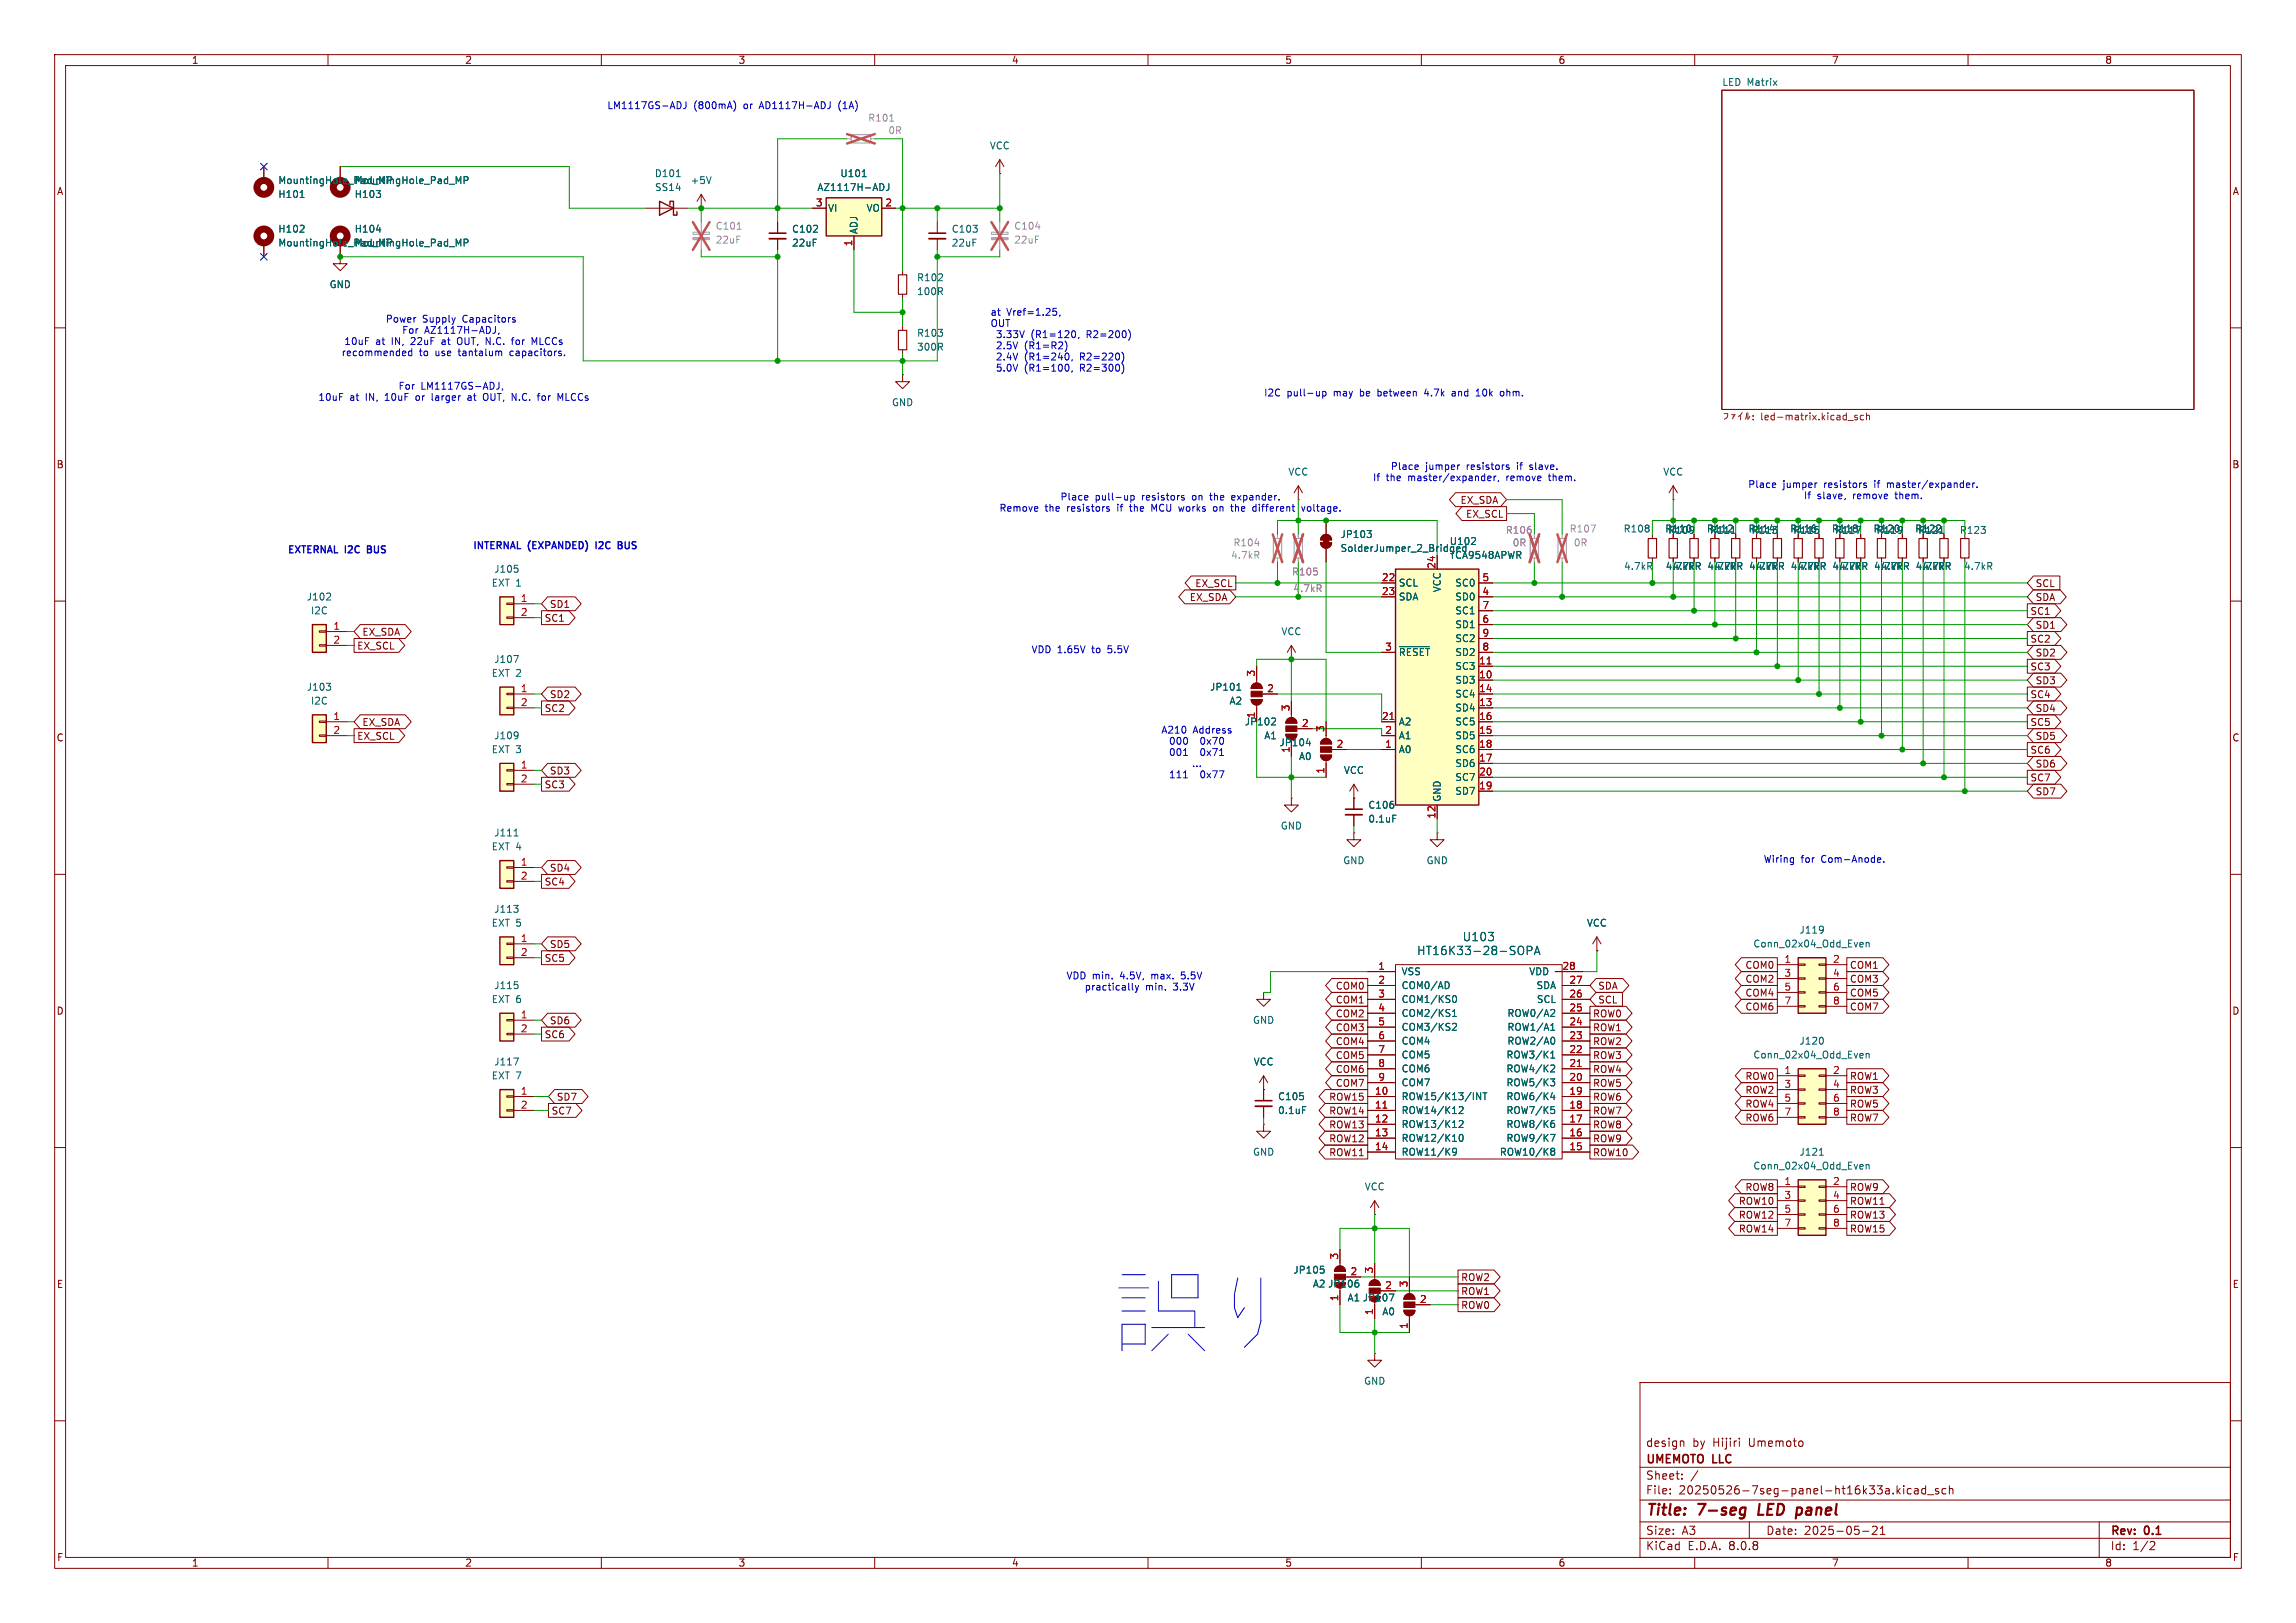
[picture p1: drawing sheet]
<svg xmlns="http://www.w3.org/2000/svg" width="420mm" height="297mm" viewBox="0 0 420 297" stroke-linecap="round" stroke-linejoin="round" font-family="sans-serif">
<defs><g id="words">
<text font-size="17.7" fill="#009600" x="204.5" y="247.9">þÿŠ¤0Š</text>
<g font-size="2.8" fill="#840000">
<text x="301" y="277.9">Title:</text>
<text x="310.6" y="277.9">7-seg</text>
<text x="322.5" y="277.9">LED</text>
<text x="330.2" y="277.9">panel</text>
</g>
<g font-size="2.1" fill="#006464">
<text x="267.5" y="172.4">U103</text>
<text x="259.1" y="175">HT16K33-28-SOPA</text>
</g>
<g font-size="2.1" fill="#840000">
<text x="301" y="268.2">UMEMOTO</text>
<text x="301" y="265">design</text>
<text x="309.6" y="265">by</text>
<text x="313.4" y="268.2">LLC</text>
<text x="313.4" y="265">Hijiri</text>
<text x="320" y="265">Umemoto</text>
<text x="301" y="273.7">File:</text>
<text x="301" y="271">Sheet:</text>
<text x="307.1" y="273.7">20250526-7seg-panel-ht16k33a.kicad_sch</text>
<text x="301" y="281.1">Size:</text>
<text x="307.6" y="281.1">A3</text>
<text x="323" y="281.1">Date:</text>
<text x="330" y="281.1">2025-05-21</text>
<text x="386" y="281.3">Rev:</text>
<text x="392.4" y="281.3">0.1</text>
<text x="301" y="283.9">KiCad</text>
<text x="308.7" y="283.9">E.D.A.</text>
<text x="316.3" y="283.9">8.0.8</text>
<text x="386" y="283.9">Id:</text>
<text x="390.1" y="283.9">1/2</text>
</g>
<g font-size="1.8" fill="#840000">
<text x="35" y="11.9">1</text>
<text x="85" y="11.9">2</text>
<text x="135" y="11.9">3</text>
<text x="185" y="11.9">4</text>
<text x="235" y="11.9">5</text>
<text x="285" y="11.9">6</text>
<text x="335" y="11.9">7</text>
<text x="385" y="11.9">8</text>
<text x="10.3" y="35.9">A</text>
<text x="408.3" y="35.9">A</text>
<text x="10.3" y="85.9">B</text>
<text x="408.2" y="85.9">B</text>
<text x="267.1" y="92.4">EX_SDA</text>
<text x="268.1" y="94.9">EX_SCL</text>
<text x="218.5" y="107.6">EX_SCL</text>
<text x="372.3" y="107.6">SCL</text>
<text x="99.5" y="114">SC1</text>
<text x="100.5" y="111.4">SD1</text>
<text x="217.5" y="110.2">EX_SDA</text>
<text x="371.3" y="112.7">SC1</text>
<text x="372.3" y="110.2">SDA</text>
<text x="65.2" y="119.1">EX_SCL</text>
<text x="66.2" y="116.5">EX_SDA</text>
<text x="371.3" y="117.8">SC2</text>
<text x="372.3" y="115.3">SD1</text>
<text x="371.3" y="122.9">SC3</text>
<text x="372.3" y="120.3">SD2</text>
<text x="372.3" y="125.4">SD3</text>
<text x="99.5" y="130.5">SC2</text>
<text x="100.5" y="128">SD2</text>
<text x="371.3" y="128">SC4</text>
<text x="372.3" y="130.5">SD4</text>
<text x="10.3" y="135.9">C</text>
<text x="65.2" y="135.6">EX_SCL</text>
<text x="66.2" y="133">EX_SDA</text>
<text x="371.3" y="133">SC5</text>
<text x="372.3" y="135.6">SD5</text>
<text x="408.2" y="135.9">C</text>
<text x="100.5" y="141.9">SD3</text>
<text x="371.3" y="143.2">SC7</text>
<text x="371.3" y="138.1">SC6</text>
<text x="372.3" y="140.7">SD6</text>
<text x="99.5" y="144.5">SC3</text>
<text x="372.3" y="145.7">SD7</text>
<text x="100.5" y="159.7">SD4</text>
<text x="99.5" y="162.2">SC4</text>
<text x="100.5" y="173.7">SD5</text>
<text x="99.5" y="176.2">SC5</text>
<text x="319.2" y="177.5">COM0</text>
<text x="338.3" y="177.5">COM1</text>
<text x="10.3" y="185.9">D</text>
<text x="244.2" y="181.3">COM0</text>
<text x="244.2" y="183.8">COM1</text>
<text x="292.3" y="183.8">SCL</text>
<text x="292.3" y="181.3">SDA</text>
<text x="319.2" y="180">COM2</text>
<text x="319.2" y="185.1">COM6</text>
<text x="319.2" y="182.6">COM4</text>
<text x="338.3" y="182.6">COM5</text>
<text x="338.3" y="180">COM3</text>
<text x="338.3" y="185.1">COM7</text>
<text x="408.2" y="185.9">D</text>
<text x="99.5" y="190.2">SC6</text>
<text x="100.5" y="187.6">SD6</text>
<text x="244.2" y="186.4">COM2</text>
<text x="244.2" y="191.5">COM4</text>
<text x="244.2" y="188.9">COM3</text>
<text x="291.3" y="186.4">ROW0</text>
<text x="291.3" y="191.5">ROW2</text>
<text x="291.3" y="188.9">ROW1</text>
<text x="244.2" y="196.5">COM6</text>
<text x="244.2" y="194">COM5</text>
<text x="291.3" y="196.5">ROW4</text>
<text x="291.3" y="194">ROW3</text>
<text x="319.2" y="197.8">ROW0</text>
<text x="338.3" y="197.8">ROW1</text>
<text x="101.8" y="201.6">SD7</text>
<text x="243" y="201.6">ROW15</text>
<text x="244.2" y="199.1">COM7</text>
<text x="291.3" y="199.1">ROW5</text>
<text x="291.3" y="201.6">ROW6</text>
<text x="319.2" y="200.3">ROW2</text>
<text x="319.2" y="202.9">ROW4</text>
<text x="338.3" y="202.9">ROW5</text>
<text x="338.3" y="200.3">ROW3</text>
<text x="100.8" y="204.2">SC7</text>
<text x="243" y="204.2">ROW14</text>
<text x="243" y="209.2">ROW12</text>
<text x="243" y="206.7">ROW13</text>
<text x="291.3" y="204.2">ROW7</text>
<text x="291.3" y="209.2">ROW9</text>
<text x="291.3" y="206.7">ROW8</text>
<text x="319.2" y="205.4">ROW6</text>
<text x="338.3" y="205.4">ROW7</text>
<text x="243" y="211.8">ROW11</text>
<text x="291.3" y="211.8">ROW10</text>
<text x="318" y="220.7">ROW10</text>
<text x="319.2" y="218.1">ROW8</text>
<text x="338.3" y="220.7">ROW11</text>
<text x="338.3" y="218.1">ROW9</text>
<text x="318" y="225.7">ROW14</text>
<text x="318" y="223.2">ROW12</text>
<text x="338.3" y="223.2">ROW13</text>
<text x="338.3" y="225.7">ROW15</text>
<text x="10.3" y="235.9">E</text>
<text x="267.2" y="234.6">ROW2</text>
<text x="267.2" y="239.7">ROW0</text>
<text x="267.2" y="237.2">ROW1</text>
<text x="408.3" y="235.9">E</text>
<text x="10.3" y="285.9">F</text>
<text x="35" y="286.9">1</text>
<text x="85" y="286.9">2</text>
<text x="135" y="286.9">3</text>
<text x="185" y="286.9">4</text>
<text x="235" y="286.9">5</text>
<text x="285" y="286.9">6</text>
<text x="335" y="286.9">7</text>
<text x="385" y="286.9">8</text>
<text x="408.3" y="285.9">F</text>
</g>
<g font-size="1.8" fill="#006464">
<text x="315" y="15.8">LED Matrix</text>
<text x="181" y="27.5">VCC</text>
<text x="50.8" y="33.9">MountingHole_Pad_MP</text>
<text x="64.8" y="33.9">MountingHole_Pad_MP</text>
<text x="119.7" y="32.6">D101</text>
<text x="119.7" y="35.2">SS14</text>
<text x="126.2" y="33.9">+5V</text>
<text x="149.4" y="35.2">AZ1117H-ADJ</text>
<text x="153.6" y="32.6">U101</text>
<text x="50.8" y="36.4">H101</text>
<text x="64.8" y="36.4">H103</text>
<text x="151.4" y="39">VI</text>
<text x="158.4" y="39">VO</text>
<text x="50.8" y="42.8">H102</text>
<text x="50.8" y="45.3">MountingHole_Pad_MP</text>
<text x="64.8" y="42.8">H104</text>
<text x="64.8" y="45.3">MountingHole_Pad_MP</text>
<text x="144.8" y="42.8">C102</text>
<text x="144.8" y="45.3">22uF</text>
<text x="157.1" y="42.9" transform="rotate(-90 157.1 42.9)">ADJ</text>
<text x="174" y="42.8">C103</text>
<text x="174" y="45.3">22uF</text>
<text x="60.2" y="52.9">GND</text>
<text x="167.6" y="51.7">R102</text>
<text x="167.6" y="54.2">100R</text>
<text x="167.6" y="61.8">R103</text>
<text x="167.6" y="64.4">300R</text>
<text x="163.1" y="74.5">GND</text>
<text x="235.6" y="87.2">VCC</text>
<text x="304.2" y="87.2">VCC</text>
<text x="245.1" y="98.7">JP103</text>
<text x="245.1" y="101.2">SolderJumper_2_Bridged</text>
<text x="265.1" y="99.9">U102</text>
<text x="296.9" y="97.6">R108</text>
<text x="305.1" y="97.9">R109</text>
<text x="312.7" y="97.9">R111</text>
<text x="319.8" y="97.6">R114</text>
<text x="320.3" y="97.9">R113</text>
<text x="327.9" y="97.9">R115</text>
<text x="335.5" y="97.9">R117</text>
<text x="343.2" y="97.9">R119</text>
<text x="350.8" y="97.9">R121</text>
<text x="358.4" y="97.9">R123</text>
<text x="89.9" y="107.5">EXT 1</text>
<text x="90.3" y="105">J105</text>
<text x="255.8" y="107.5">SCL</text>
<text x="265.1" y="102.5">TCA9548APWR</text>
<text x="266.1" y="107.5">SC0</text>
<text x="297" y="104.5">4.7kR</text>
<text x="304.6" y="104.5">4.7kR</text>
<text x="305.8" y="104.5">4.7kR</text>
<text x="312.2" y="104.5">4.7kR</text>
<text x="313.4" y="104.5">4.7kR</text>
<text x="319.8" y="104.5">4.7kR</text>
<text x="327.5" y="104.5">4.7kR</text>
<text x="336.3" y="104.5">4.7kR</text>
<text x="342.7" y="104.5">4.7kR</text>
<text x="350.3" y="104.5">4.7kR</text>
<text x="359.2" y="104.5">4.7kR</text>
<text x="56" y="110.1">J102</text>
<text x="56.8" y="112.6">I2C</text>
<text x="255.8" y="110.1">SDA</text>
<text x="263.8" y="108.5" transform="rotate(-90 263.8 108.5)">VCC</text>
<text x="266.1" y="110.1">SD0</text>
<text x="266.1" y="112.6">SC1</text>
<text x="234.3" y="116.4">VCC</text>
<text x="266.1" y="115.2">SD1</text>
<text x="266.1" y="117.7">SC2</text>
<text x="89.9" y="124.1">EXT 2</text>
<text x="90.3" y="121.5">J107</text>
<text x="255.8" y="120.2">~{RESET}</text>
<text x="266.1" y="125.3">SD3</text>
<text x="266.1" y="122.8">SC3</text>
<text x="266.1" y="120.2">SD2</text>
<text x="56" y="126.6">J103</text>
<text x="56.8" y="129.1">I2C</text>
<text x="221.3" y="126.6">JP101</text>
<text x="224.8" y="129.1">A2</text>
<text x="266.1" y="130.4">SD4</text>
<text x="266.1" y="127.9">SC4</text>
<text x="90.3" y="135.5">J109</text>
<text x="227.6" y="132.9">JP102</text>
<text x="231.2" y="135.5">A1</text>
<text x="234" y="136.8">JP104</text>
<text x="255.8" y="135.5">A1</text>
<text x="255.8" y="132.9">A2</text>
<text x="266.1" y="135.5">SD5</text>
<text x="266.1" y="132.9">SC5</text>
<text x="89.9" y="138">EXT 3</text>
<text x="237.5" y="139.3">A0</text>
<text x="245.7" y="141.8">VCC</text>
<text x="255.8" y="138">A0</text>
<text x="266.1" y="140.6">SD6</text>
<text x="266.1" y="138">SC6</text>
<text x="266.1" y="143.1">SC7</text>
<text x="250.2" y="148.2">C106</text>
<text x="263.8" y="146.8" transform="rotate(-90 263.8 146.8)">GND</text>
<text x="266.1" y="145.6">SD7</text>
<text x="89.9" y="155.8">EXT 4</text>
<text x="90.3" y="153.3">J111</text>
<text x="234.2" y="152">GND</text>
<text x="250.2" y="150.7">0.1uF</text>
<text x="245.6" y="158.3">GND</text>
<text x="260.9" y="158.3">GND</text>
<text x="90.3" y="167.2">J113</text>
<text x="89.9" y="169.8">EXT 5</text>
<text x="290.2" y="169.8">VCC</text>
<text x="320.6" y="173.6">Conn_02x04_Odd_Even</text>
<text x="329.1" y="171">J119</text>
<text x="256.3" y="178.7">VSS</text>
<text x="279.6" y="178.7">VDD</text>
<text x="89.9" y="183.7">EXT 6</text>
<text x="90.3" y="181.2">J115</text>
<text x="256.3" y="181.2">COM0/AD</text>
<text x="256.3" y="183.7">COM1/KS0</text>
<text x="281" y="181.2">SDA</text>
<text x="281" y="183.7">SCL</text>
<text x="229.1" y="187.6">GND</text>
<text x="256.3" y="186.3">COM2/KS1</text>
<text x="256.3" y="188.8">COM3/KS2</text>
<text x="256.3" y="191.4">COM4</text>
<text x="275.6" y="191.4">ROW2/A0</text>
<text x="275.6" y="188.8">ROW1/A1</text>
<text x="275.6" y="186.3">ROW0/A2</text>
<text x="329.1" y="191.4">J120</text>
<text x="89.9" y="197.7">EXT 7</text>
<text x="90.3" y="195.2">J117</text>
<text x="229.2" y="195.2">VCC</text>
<text x="256.3" y="193.9">COM5</text>
<text x="256.3" y="196.4">COM6</text>
<text x="275.5" y="196.4">ROW4/K2</text>
<text x="275.5" y="193.9">ROW3/K1</text>
<text x="320.6" y="193.9">Conn_02x04_Odd_Even</text>
<text x="233.7" y="201.5">C105</text>
<text x="256.3" y="201.5">ROW15/K13/INT</text>
<text x="256.3" y="199">COM7</text>
<text x="275.5" y="201.5">ROW6/K4</text>
<text x="275.5" y="199">ROW5/K3</text>
<text x="233.7" y="204.1">0.1uF</text>
<text x="256.3" y="204.1">ROW14/K12</text>
<text x="256.3" y="206.6">ROW13/K12</text>
<text x="256.3" y="209.1">ROW12/K10</text>
<text x="275.5" y="209.1">ROW9/K7</text>
<text x="275.5" y="206.6">ROW8/K6</text>
<text x="275.5" y="204.1">ROW7/K5</text>
<text x="229.1" y="211.7">GND</text>
<text x="256.3" y="211.7">ROW11/K9</text>
<text x="274.2" y="211.7">ROW10/K8</text>
<text x="320.6" y="214.2">Conn_02x04_Odd_Even</text>
<text x="329.1" y="211.7">J121</text>
<text x="249.5" y="218">VCC</text>
<text x="236.5" y="233.3">JP105</text>
<text x="240.1" y="235.8">A2 JP106</text>
<text x="246.4" y="238.4">A1 JP107</text>
<text x="252.8" y="240.9">A0</text>
<text x="249.4" y="253.6">GND</text>
</g>
<g font-size="1.8" fill="#0000c2">
<text x="111" y="20.2">LM1117GS-ADJ</text>
<text x="126.9" y="20.2">(800mA)</text>
<text x="136.1" y="20.2">or</text>
<text x="139.2" y="20.2">AD1117H-ADJ</text>
<text x="153.8" y="20.2">(1A)</text>
<text x="70.5" y="59.2">Power</text>
<text x="77.3" y="59.2">Supply</text>
<text x="84.7" y="59.2">Capacitors</text>
<text x="181.1" y="58">at</text>
<text x="184.1" y="58">Vref=1.25,</text>
<text x="62.6" y="65.4">recommended</text>
<text x="63.1" y="63.3">10uF</text>
<text x="68.9" y="63.3">at</text>
<text x="72" y="63.3">IN,</text>
<text x="73.5" y="61.3">For</text>
<text x="75.7" y="63.3">22uF</text>
<text x="76.9" y="65.4">to</text>
<text x="77.7" y="61.3">AZ1117H-ADJ,</text>
<text x="79.9" y="65.4">use</text>
<text x="81.5" y="63.3">at</text>
<text x="84.4" y="65.4">tantalum</text>
<text x="84.5" y="63.3">OUT, N.C.</text>
<text x="94" y="65.4">capacitors.</text>
<text x="94.9" y="63.3">for</text>
<text x="98.8" y="63.3">MLCCs</text>
<text x="181.1" y="60">OUT</text>
<text x="182.3" y="62.1">3.33V</text>
<text x="182.3" y="64.1">2.5V</text>
<text x="187.6" y="64.1">(R1=R2)</text>
<text x="188.8" y="62.1">(R1=120,</text>
<text x="199.1" y="62.1">R2=200)</text>
<text x="72.8" y="71.5">For</text>
<text x="77" y="71.5">LM1117GS-ADJ,</text>
<text x="182.3" y="66.2">2.4V</text>
<text x="182.3" y="68.2">5.0V</text>
<text x="187.6" y="66.2">(R1=240,</text>
<text x="187.6" y="68.2">(R1=100,</text>
<text x="197.9" y="66.2">R2=220)</text>
<text x="197.9" y="68.2">R2=300)</text>
<text x="58.3" y="73.6">10uF</text>
<text x="64.2" y="73.6">at</text>
<text x="67.2" y="73.6">IN,</text>
<text x="70.9" y="73.6">10uF</text>
<text x="76.8" y="73.6">or</text>
<text x="79.9" y="73.6">larger</text>
<text x="86.7" y="73.6">at</text>
<text x="89.7" y="73.6">OUT, N.C.</text>
<text x="100.1" y="73.6">for</text>
<text x="103.9" y="73.6">MLCCs</text>
<text x="231.1" y="72.7">I2C</text>
<text x="235.4" y="72.7">pull-up</text>
<text x="244.1" y="72.7">may</text>
<text x="249.1" y="72.7">be</text>
<text x="252.5" y="72.7">between</text>
<text x="261.3" y="72.7">4.7k</text>
<text x="266.5" y="72.7">and</text>
<text x="271.1" y="72.7">10k</text>
<text x="275.7" y="72.7">ohm.</text>
<text x="251.1" y="88.2">If</text>
<text x="253.6" y="88.2">the</text>
<text x="254.3" y="86.2">Place</text>
<text x="257.7" y="88.2">master/expander,</text>
<text x="260.7" y="86.2">jumper</text>
<text x="268.4" y="86.2">resistors</text>
<text x="275.8" y="88.2">remove</text>
<text x="277.8" y="86.2">if</text>
<text x="280.3" y="86.2">slave.</text>
<text x="283.8" y="88.2">them.</text>
<text x="319.7" y="89.5">Place</text>
<text x="326.1" y="89.5">jumper</text>
<text x="333.8" y="89.5">resistors</text>
<text x="343.2" y="89.5">if</text>
<text x="345.7" y="89.5">master/expander.</text>
<text x="182.7" y="93.8">Remove</text>
<text x="191.2" y="93.8">the</text>
<text x="193.9" y="91.8">Place</text>
<text x="195.3" y="93.8">resistors</text>
<text x="200.3" y="91.8">pull-up</text>
<text x="204.7" y="93.8">if</text>
<text x="207.2" y="93.8">the</text>
<text x="209" y="91.8">resistors</text>
<text x="211.3" y="93.8">MCU works</text>
<text x="218.4" y="91.8">on</text>
<text x="221.8" y="91.8">the</text>
<text x="223" y="93.8">on</text>
<text x="226" y="91.8">expander.</text>
<text x="226.5" y="93.8">the</text>
<text x="230.6" y="93.8">different</text>
<text x="239.8" y="93.8">voltage.</text>
<text x="329.9" y="91.6">If</text>
<text x="332.4" y="91.6">slave,</text>
<text x="339.1" y="91.6">remove</text>
<text x="347" y="91.6">them.</text>
<text x="52.5" y="101.6">EXTERNAL I2C</text>
<text x="67.7" y="101.6">BUS</text>
<text x="86.3" y="100.8">INTERNAL</text>
<text x="96.6" y="100.8">(EXPANDED)</text>
<text x="109.5" y="100.8">I2C</text>
<text x="114.1" y="100.8">BUS</text>
<text x="188.6" y="119.7">VDD 1.65V</text>
<text x="199.9" y="119.7">to</text>
<text x="202.9" y="119.7">5.5V</text>
<text x="212.3" y="134.4">A210</text>
<text x="213.7" y="136.5">000</text>
<text x="218.2" y="134.4">Address</text>
<text x="219.7" y="136.5">0x70</text>
<text x="213.7" y="138.5">001</text>
<text x="213.7" y="142.6">111</text>
<text x="217.9" y="140.6">...</text>
<text x="219.7" y="138.5">0x71</text>
<text x="219.7" y="142.6">0x77</text>
<text x="322.5" y="158.1">Wiring</text>
<text x="329.4" y="158.1">for</text>
<text x="333.3" y="158.1">Com-Anode.</text>
<text x="195" y="179.4">VDD min.</text>
<text x="205" y="179.4">4.5V,</text>
<text x="210.9" y="179.4">max.</text>
<text x="216.5" y="179.4">5.5V</text>
<text x="198.7" y="181.5">practically</text>
<text x="209.9" y="181.5">min.</text>
<text x="215.2" y="181.5">3.3V</text>
</g>
<g font-size="1.8" fill="#989898">
<text x="158.7" y="22.5">R101</text>
<text x="162.4" y="24.7">0R</text>
<text x="130.8" y="42.2">C101</text>
<text x="130.8" y="44.8">22uF</text>
<text x="185.4" y="42.2">C104</text>
<text x="185.4" y="44.8">22uF</text>
<text x="225.5" y="100.2">R104</text>
<text x="275.3" y="97.9">R106</text>
<text x="276.6" y="100.2">0R</text>
<text x="287" y="97.6">R107</text>
<text x="287.8" y="100.2">0R</text>
<text x="225.1" y="102.5">4.7kR</text>
<text x="236.2" y="105.5">R105</text>
<text x="236.5" y="108.6">4.7kR</text>
</g>
<g font-size="1.8" fill="#a90000">
<text x="149.2" y="37.8">3</text>
<text x="161.9" y="37.8">2</text>
<text x="156" y="45.2" transform="rotate(-90 156 45.2)">1</text>
<text x="252.7" y="106.4">22</text>
<text x="262.6" y="104.2" transform="rotate(-90 262.6 104.2)">24</text>
<text x="271.1" y="106.4">5</text>
<text x="95.2" y="110.2">1</text>
<text x="95.2" y="112.8">2</text>
<text x="252.7" y="109">23</text>
<text x="271.1" y="109">4</text>
<text x="271.1" y="111.5">7</text>
<text x="60.9" y="115.3">1</text>
<text x="60.9" y="117.9">2</text>
<text x="253.3" y="119.1">3</text>
<text x="271.1" y="114">6</text>
<text x="271.1" y="119.1">8</text>
<text x="271.1" y="116.6">9</text>
<text x="229.6" y="123.9" transform="rotate(-90 229.6 123.9)">3</text>
<text x="270.5" y="124.2">10</text>
<text x="270.5" y="121.7">11</text>
<text x="60.9" y="131.8">1</text>
<text x="95.2" y="126.7">1</text>
<text x="95.2" y="129.3">2</text>
<text x="229.6" y="131.5" transform="rotate(-90 229.6 131.5)">1</text>
<text x="231.7" y="126.7">2</text>
<text x="236" y="130.2" transform="rotate(-90 236 130.2)">3</text>
<text x="252.7" y="131.8">21</text>
<text x="270.5" y="129.3">13</text>
<text x="270.5" y="126.7">14</text>
<text x="270.5" y="131.8">16</text>
<text x="60.9" y="134.4">2</text>
<text x="236" y="137.9" transform="rotate(-90 236 137.9)">1</text>
<text x="238.1" y="133.1">2</text>
<text x="242.3" y="134.1" transform="rotate(-90 242.3 134.1)">3</text>
<text x="244.4" y="136.9">2</text>
<text x="253.3" y="136.9">1</text>
<text x="253.3" y="134.4">2</text>
<text x="270.5" y="134.4">15</text>
<text x="270.5" y="136.9">18</text>
<text x="95.2" y="140.7">1</text>
<text x="95.2" y="143.3">2</text>
<text x="242.3" y="141.7" transform="rotate(-90 242.3 141.7)">1</text>
<text x="270.5" y="139.4">17</text>
<text x="270.5" y="142">20</text>
<text x="262.6" y="149.9" transform="rotate(-90 262.6 149.9)">12</text>
<text x="270.5" y="144.5">19</text>
<text x="95.2" y="158.5">1</text>
<text x="95.2" y="161">2</text>
<text x="95.2" y="172.5">1</text>
<text x="95.2" y="175">2</text>
<text x="252" y="177.5">1</text>
<text x="285.7" y="177.5">28</text>
<text x="326.3" y="176.3">1</text>
<text x="326.3" y="178.8">3</text>
<text x="335.2" y="176.3">2</text>
<text x="335.2" y="178.8">4</text>
<text x="252" y="180.1">2</text>
<text x="252" y="182.6">3</text>
<text x="252" y="185.2">4</text>
<text x="287" y="185.2">25</text>
<text x="287" y="182.6">26</text>
<text x="287" y="180.1">27</text>
<text x="326.3" y="181.4">5</text>
<text x="326.3" y="183.9">7</text>
<text x="335.2" y="181.4">6</text>
<text x="335.2" y="183.9">8</text>
<text x="95.2" y="186.4">1</text>
<text x="95.2" y="189">2</text>
<text x="252" y="187.7">5</text>
<text x="252" y="190.2">6</text>
<text x="287" y="190.2">23</text>
<text x="287" y="187.7">24</text>
<text x="252" y="192.8">7</text>
<text x="252" y="195.3">8</text>
<text x="252" y="197.9">9</text>
<text x="287" y="197.9">20</text>
<text x="287" y="195.3">21</text>
<text x="287" y="192.8">22</text>
<text x="326.3" y="196.6">1</text>
<text x="335.2" y="196.6">2</text>
<text x="95.2" y="200.4">1</text>
<text x="95.2" y="202.9">2</text>
<text x="251.4" y="200.4">10</text>
<text x="251.4" y="202.9">11</text>
<text x="287" y="202.9">18</text>
<text x="287" y="200.4">19</text>
<text x="326.3" y="199.1">3</text>
<text x="326.3" y="201.7">5</text>
<text x="335.2" y="199.1">4</text>
<text x="335.2" y="201.7">6</text>
<text x="251.4" y="205.5">12</text>
<text x="251.4" y="208">13</text>
<text x="287" y="208">16</text>
<text x="287" y="205.5">17</text>
<text x="326.3" y="204.2">7</text>
<text x="335.2" y="204.2">8</text>
<text x="251.4" y="210.6">14</text>
<text x="287" y="210.6">15</text>
<text x="326.3" y="216.9">1</text>
<text x="326.3" y="219.5">3</text>
<text x="326.3" y="222">5</text>
<text x="335.2" y="216.9">2</text>
<text x="335.2" y="219.5">4</text>
<text x="335.2" y="222">6</text>
<text x="326.3" y="224.5">7</text>
<text x="335.2" y="224.5">8</text>
<text x="244.9" y="230.6" transform="rotate(-90 244.9 230.6)">3</text>
<text x="246.9" y="233.4">2</text>
<text x="251.2" y="233.1" transform="rotate(-90 251.2 233.1)">3</text>
<text x="244.9" y="238.2" transform="rotate(-90 244.9 238.2)">1</text>
<text x="253.3" y="236">2</text>
<text x="257.6" y="235.7" transform="rotate(-90 257.6 235.7)">3</text>
<text x="259.6" y="238.5">2</text>
<text x="251.2" y="240.7" transform="rotate(-90 251.2 240.7)">1</text>
<text x="257.6" y="243.3" transform="rotate(-90 257.6 243.3)">1</text>
</g>
<text font-size="1.8" fill="#725600" x="322.1" y="77.2">led-matrix.kicad_sch</text>
</g></defs>
<g fill="none" stroke="#840000" stroke-width=".18">
<path d="M10 10h400v277h-400zM12 12h396v273h-396zM60 10v2M110 10v2M160 10v2M210 10v2M260 10v2M310 10v2M315 16.5h86.3v58.4h-86.3zM360 10v2M10 60h2M408 60h2"/>
<path d="M10 110h2M408 110h2M10 160h2M408 160h2M292.1 174h.1M292.1 171.5l-.8 1.2M292.1 171.5v2.5M292.1 171.5l.8 1.2M10 210h2M408 210h2M300 253h108v32h-108zM10 260h2"/>
<path d="M300 278.5h108M300 274.5h108M300 268.5h108M305.5 273.2v.2M305.5 272.5v.1M307.6 263.7l.3 .1 .1 .1v.8M307.7 270.5v.2M307.7 269.8v.1M310.6 269.1l-1.3 1.9M318.2 263.2v.1M318.2 263.7v1M320 278.5v3"/>
<path d="M329.7 263.8v.7M342.5 279.4l.6-.1 .2 .1 .1 .3-1 1.1h1M343.9 279.7l.5-.4v1.5M347.2 272.8l.4 .6M347.6 272.4l-.6 .6M348.2 271.9v.1M348.2 272.4v1M349.6 272.5l-.4-.1-.3 .3v.4l.1 .2h.6M350.2 272.5h.6l.1 .9M350.9 272.7l-.5 .1a.29 .29 0 0 0-.2 .3 .29 .29 0 0 0 .2 .3l.5-.1M352.2 272.5l-.4-.1-.3 .3v.4l.2 .2h.5M352.2 271.9v1.5"/>
<path d="M352.6 273.5h1.1M354.6 272.5l-.4-.1-.2 .2 .1 .2 .5 .2v.3h-.6M355.9 272.5l-.4-.1-.3 .3v.4l.2 .2h.5M356.6 272.5l.2-.1 .4 .1v.9M356.6 271.9v1.5M384 278.5v6.5M408 260h2M60 285v2M110 285v2M160 285v2M210 285v2M260 285v2"/>
<path d="M300 281.5h108M310 285v2M340.7 280.2h1.2M343.9 280.8h.9M360 285v2M393.5 282.1l.5 .1 .2 .3-1 1.1h1"/>
</g>
<path d="M318.7 275.9l.6 .1M319.2 277.1l-.2 .1M319.3 275.9l-.3 1.8M321.9 275.2l-.3 2h1M328.9 275.9l.6 .1M329.3 277.1l-.2 .1" fill="none" stroke="#840000" stroke-width=".4"/>
<path d="M324.4 14.8l.6 .8M325 14.8l-.6 .8" fill="none" stroke="#006464" stroke-width=".18"/>
<g fill="none" stroke="#725600" stroke-width=".18">
<path d="M315.4 75.7h.6a.82 .82 0 0 1-.6 1M316.8 75.9h.6l-.2 .3M317.1 76.1l-.2 .6M318.4 75.9v.9M318.4 75.9l-.4 .3M318.7 75.5l-.3 .4M319.5 75.6l-.2 1.1M319.7 75.5v1.2l.4-.5M320.7 76.7v.1M320.7 76.1v.1M338 77h1M339.7 76.1l-.3-.1-.1 .2v.2l.4 .1v.3h-.4"/>
<path d="M340.9 76.1l-.4-.1-.2 .2 .1 .6h.5M341.4 76.1l.2-.1 .3 .1 .1 .7M341.4 75.6v1.2"/>
</g>
<path d="M91.4 157.5h2.6v5.1h-2.6z" fill="#ffffc2"/>
<path d="M92.7 158.6h1.3v.3h-1.3zM94 158.8h3.8M92.7 161.2h1.3v.2h-1.3zM94 161.3h3.8" fill="none" stroke="#840000" stroke-width=".18"/>
<path d="M91.4 157.5h2.6v5.1h-2.6z" fill="none" stroke="#840000" stroke-width=".25"/>
<path d="M94 153h.8" fill="none" stroke="#006464" stroke-width=".18"/>
<path d="M91.4 185.4h2.6v5.1h-2.6z" fill="#ffffc2"/>
<path d="M92.7 189.1h1.3v.3h-1.3zM92.7 186.6h1.3v.2h-1.3zM94 186.7h3.8M94 189.2h3.8" fill="none" stroke="#840000" stroke-width=".18"/>
<path d="M91.4 185.4h2.6v5.1h-2.6z" fill="none" stroke="#840000" stroke-width=".25"/>
<path d="M94.1 179.6h.6M94.6 180.2l.2 .2-.2 .5" fill="none" stroke="#006464" stroke-width=".18"/>
<path d="M91.4 139.7h2.6v5.1h-2.6z" fill="#ffffc2"/>
<path d="M92.7 143.4h1.3v.2h-1.3zM92.7 140.8h1.3v.3h-1.3zM94 141h3.8M94 143.5h3.8" fill="none" stroke="#840000" stroke-width=".18"/>
<path d="M91.4 139.7h2.6v5.1h-2.6z" fill="none" stroke="#840000" stroke-width=".25"/>
<path d="M94.6 134l.2 .7-.2 .4M94.8 134.5l-.2 .2" fill="none" stroke="#006464" stroke-width=".18"/>
<path d="M57.1 130.8h2.6v5.1h-2.6z" fill="#ffffc2"/>
<path d="M58.4 134.5h1.3v.2h-1.3zM58.4 132h1.3v.2h-1.3zM59.7 132.1h3.8M59.7 134.6h3.8" fill="none" stroke="#840000" stroke-width=".18"/>
<path d="M57.1 130.8h2.6v5.1h-2.6z" fill="none" stroke="#840000" stroke-width=".25"/>
<path d="M59.7 125h.8l-.4 .5M60.4 125.6l.1 .2-.1 .4" fill="none" stroke="#006464" stroke-width=".18"/>
<path d="M91.4 171.5h2.6v5h-2.6z" fill="#ffffc2"/>
<path d="M92.7 175.1h1.3v.3h-1.3zM92.7 172.6h1.3v.2h-1.3zM94 172.7h3.8M94 175.3h3.8" fill="none" stroke="#840000" stroke-width=".18"/>
<path d="M91.4 171.5h2.6v5h-2.6z" fill="none" stroke="#840000" stroke-width=".25"/>
<path d="M94 165.7h.8l-.5 .5M94.6 166.2l.2 .2-.2 .5" fill="none" stroke="#006464" stroke-width=".18"/>
<path d="M91.4 199.4h2.6v5.1h-2.6z" fill="#ffffc2"/>
<path d="M92.7 203.1h1.3v.2h-1.3zM92.7 200.5h1.3v.3h-1.3zM94 200.7h3.8M94 203.2h3.8" fill="none" stroke="#840000" stroke-width=".18"/>
<path d="M91.4 199.4h2.6v5.1h-2.6z" fill="none" stroke="#840000" stroke-width=".25"/>
<path d="M94 193.6h.8l-.5 1.3" fill="none" stroke="#006464" stroke-width=".18"/>
<path d="M91.4 125.7h2.6v5.1h-2.6z" fill="#ffffc2"/>
<path d="M62.2 30.5v2.5M62.2 47v1.3h1.3l-1.3 1.2-1.2-1.2h1.2M62.2 47h.1M62.2 44.5v2.5M92.7 129.4h1.3v.3h-1.3zM92.7 126.9h1.3v.2h-1.3zM94 127h3.8M94 129.5h3.8" fill="none" stroke="#840000" stroke-width=".18"/>
<path d="M91.4 125.7h2.6v5.1h-2.6z" fill="none" stroke="#840000" stroke-width=".25"/>
<path d="M69.5 35.5v.5M69.6 34.9l-.4 .5M83.9 33.2l.4-.9v1.3M84.9 33l.6-.1 .1-.1v-.3l-.7-.2v1.3M68.9 42.1h.8M83.9 44.7l.4-.9v1.2M84.9 44.4h.6l.1-.2v-.3l-.7-.1v1.2M94 120h.8l-.5 1.2" fill="none" stroke="#006464" stroke-width=".18"/>
<g fill="none" stroke="#840000" stroke-width="1.3">
<circle cx="62.2" cy="34.3" r="1.27"/>
<circle cx="62.2" cy="43.2" r="1.27"/>
</g>
<path d="M91.4 109.2h2.6v5.1h-2.6z" fill="#ffffc2"/>
<path d="M92.7 112.9h1.3v.3h-1.3zM92.7 110.4h1.3v.2h-1.3zM94 110.5h3.8M94 113h3.8" fill="none" stroke="#840000" stroke-width=".18"/>
<path d="M91.4 109.2h2.6v5.1h-2.6z" fill="none" stroke="#840000" stroke-width=".25"/>
<path d="M94.1 103.4h.6M94.6 104l.2 .2-.2 .5" fill="none" stroke="#006464" stroke-width=".18"/>
<path d="M57.1 114.3h2.6v5.1h-2.6z" fill="#ffffc2"/>
<g fill="none" stroke="#840000" stroke-width=".18">
<path d="M48.3 30.5v2.5M118.1 38.1h7.6M128.3 38.1h.1M128.3 35.6l-.8 1.2M128.3 35.6v2.5M128.3 35.6l.7 1.2M182.9 31.8h.1M182.9 29.2l-.8 1.3M182.9 29.2v2.6M182.9 29.2l.7 1.3M48.3 44.5v2.5M142.2 40.6v2.1"/>
<path d="M142.2 43.7v2M165.1 49.5v.8M165.1 53.8v.8M165.1 59.7v.8M171.4 40.6v2.1M171.4 43.7v2M165.1 64v.8M58.4 118h1.3v.2h-1.3zM58.4 115.4h1.3v.3h-1.3zM59.7 115.6h3.8M59.7 118.1h3.8"/>
</g>
<path d="M120.6 36.8l2.6 1.3-2.6 1.3zM122.6 37.5v-.7h.6v2.6h.6v-.7M57.1 114.3h2.6v5.1h-2.6z" fill="none" stroke="#840000" stroke-width=".25"/>
<path d="M54.9 36.1h.7M123.7 32.3h.7M130.1 32.3l-.4 1.3M54.8 42.5h.8M55.6 41.3v.5M60.4 108.6l.1 .2-.1 .3-.7 .7h.8" fill="none" stroke="#006464" stroke-width=".18"/>
<g fill="none" stroke="#840000" stroke-width="1.3">
<circle cx="48.3" cy="34.3" r="1.27"/>
<circle cx="48.3" cy="43.2" r="1.27"/>
</g>
<path d="M181.4 43.5h3v.4h-3z" fill="#a1a1a1" stroke="#a1a1a1" stroke-width=".18"/>
<path d="M181.4 42.5h3v.4h-3zM181.6 41.7h.5M181.9 41.4v.5M182.9 40.6v1.9M182.9 43.9v1.8" fill="none" stroke="#a1a1a1" stroke-width=".18"/>
<path d="M189.5 41.5h.7" fill="none" stroke="#989898" stroke-width=".18"/>
<path d="M181.4 40.6l3 5.1M184.4 40.6l-3 5.1" fill="none" stroke="#e65255" stroke-width=".46"/>
<path d="M140.7 43.7h3.1M169.9 43.7h3.1" fill="none" stroke="#840000" stroke-width=".33"/>
<path d="M140.7 42.7h3.1M169.9 42.7h3.1" fill="none" stroke="#840000" stroke-width=".3"/>
<path d="M164.3 50.3h1.6v3.5h-1.6zM164.3 60.5h1.6v3.5h-1.6z" fill="none" stroke="#840000" stroke-width=".2"/>
<path d="M151.1 36.2h10.2v7h-10.2z" fill="#ffffc2"/>
<path d="M151.1 36.2h10.2v7h-10.2z" fill="none" stroke="#840000" stroke-width=".25"/>
<g fill="none" stroke="#840000" stroke-width=".18">
<path d="M148.6 38.1h2.5M161.3 38.1h2.5M156.2 43.2v2.5M165.1 68.6v1.3h1.3l-1.3 1.2-1.3-1.2h1.3M165.1 68.6h.1M237.5 91.4h.1M237.5 88.9l-.8 1.3M237.5 88.9v2.5M237.5 88.9l.8 1.3M241.6 99.3h2a1.02 1.02 0 0 1-1 1 1.02 1.02 0 0 1-1-1zM241.8 98.1a1.02 1.02 0 0 1 1.2-.2 1.02 1.02 0 0 1 .6 .9h-2zM242.6 95.3v2.5"/>
<path d="M306.1 97.8v.8M309.9 97.8v.8M313.7 97.8v.8M317.5 97.8v.8M242.6 100.3v2.6M306.1 102.1v.8M309.9 102.1v.8M313.7 102.1v.8M317.5 102.1v.8M241.6 138.2h2a1.02 1.02 0 0 1-1 1 1.02 1.02 0 0 1-1-1zM241.8 135.4a1.02 1.02 0 0 1 1.2-.2 1.02 1.02 0 0 1 .6 .9h-2zM242.6 132.1v3"/>
<path d="M242.6 139.2v3M243.6 137.2h2.8M236.2 146.1v1.2h1.3l-1.3 1.3-1.3-1.3h1.3M236.2 146.1h.1M247.6 146.1h.1M247.6 143.5v4.6M247.6 149.1v2M247.6 143.5l-.7 1.3M247.6 143.5l.8 1.3M262.9 152.4v1.3h1.3l-1.3 1.2-1.3-1.2h1.3M262.9 152.4h.1"/>
</g>
<g fill="none" stroke="#006464" stroke-width=".18">
<path d="M157.7 32.3h.7M161.3 33.6a.68 .68 0 0 1 .4 .6 .68 .68 0 0 1-.4 .7M162.6 33.6l-.1 1.1-.4 .2M250.1 97.1h.7l-.4 .5M250.6 97.6l.2 .2v.3l-.2 .3M268.1 99.6v1.3M316.7 97.6h.7M265.9 100.1v1M266.4 100.2v.5M267.5 100.3v.4M310.6 103.6l.4 .6M310.9 103.1v.4"/>
<path d="M318.2 103.6l.4 .6M318.6 103.1v.4M239 136h.7M239.6 135.6v.9M254.8 149.2h.6"/>
</g>
<path d="M155.7 24.6h3.6v1.6h-3.6zM236.7 98.6h1.6v3.5h-1.6zM279.9 98.6h1.5v3.5h-1.5z" fill="none" stroke="#a1a1a1" stroke-width=".2"/>
<path d="M154.9 25.4h.8M159.3 25.4h.7M126.7 42.5h3.1v.4h-3.1zM127 41.7h.5M127.3 41.4v.5M128.3 40.6v1.9M128.3 43.9v1.8M237.5 97.8v.8M280.7 97.8v.8M237.5 102.1v.8M280.7 102.1v.8" fill="none" stroke="#a1a1a1" stroke-width=".18"/>
<path d="M162.8 22.2h.7M134.9 41.9h.7M241.2 107.7l.5 .6M241.6 107.1v.4" fill="none" stroke="#989898" stroke-width=".18"/>
<path d="M154.9 24.5l5.1 1.8M160 24.5l-5.1 1.8M126.7 40.6l3.1 5.1M129.8 40.6l-3.1 5.1M236.6 97.8l1.8 5.1M238.4 97.8l-1.8 5.1M279.8 97.8l1.7 5.1M281.5 97.8l-1.7 5.1" fill="none" stroke="#e65255" stroke-width=".46"/>
<path d="M126.7 43.5h3.1v.4h-3.1z" fill="#a1a1a1" stroke="#a1a1a1" stroke-width=".18"/>
<path d="M305.3 98.6h1.5v3.5h-1.5zM309.1 98.6h1.5v3.5h-1.5zM312.9 98.6h1.6v3.5h-1.6zM316.7 98.6h1.6v3.5h-1.6z" fill="none" stroke="#840000" stroke-width=".2"/>
<g fill="#840000" stroke="#840000" stroke-width=".18">
<path d="M242.1 98.6h1v1h-1z"/>
<path d="M241.8 98.1a1.02 1.02 0 0 1 1.2-.2 1.02 1.02 0 0 1 .6 .9h-2z"/>
<path d="M241.6 99.3h2a1.02 1.02 0 0 1-1 1 1.02 1.02 0 0 1-1-1z"/>
<path d="M241.6 138.2h2a1.02 1.02 0 0 1-1 1 1.02 1.02 0 0 1-1-1z"/>
<path d="M241.6 136.7h2v1h-2z"/>
<path d="M241.8 135.4a1.02 1.02 0 0 1 1.2-.2 1.02 1.02 0 0 1 .6 .9h-2z"/>
</g>
<path d="M246.1 149.1h3.1" fill="none" stroke="#840000" stroke-width=".33"/>
<path d="M246.1 148.1h3.1" fill="none" stroke="#840000" stroke-width=".3"/>
<path d="M255.3 104.1h15.2v43.2h-15.2z" fill="#ffffc2"/>
<path d="M255.3 104.1h15.2v43.2h-15.2z" fill="none" stroke="#840000" stroke-width=".25"/>
<g fill="none" stroke="#840000" stroke-width=".18">
<path d="M302.3 97.8v.8M306.1 91.4h.1M306.1 88.9l-.8 1.3M306.1 88.9v2.5M306.1 88.9l.7 1.3M236.2 118.1l-.7 1.3M236.2 118.1v2.6M236.2 118.1l.8 1.3M252.7 106.7h2.6M252.7 109.2h2.6M252.7 119.4h2.6M262.9 101.6v2.5"/>
<path d="M270.5 106.7h2.5M270.5 109.2h2.5M270.5 119.4h2.5M270.5 114.3h2.5M270.5 111.8h2.5M270.5 116.8h2.5M302.3 102.1v.8M228.9 128h2a1.02 1.02 0 0 1-1 1 1.02 1.02 0 0 1-1-1zM229.1 125.3a1.02 1.02 0 0 1 1.2-.3 1.02 1.02 0 0 1 .6 1h-2zM229.9 121.9v3.1M229.9 129v3.1M230.9 127h2.8"/>
<path d="M235.2 134.4h2a1.02 1.02 0 0 1-1 1 1.02 1.02 0 0 1-1-1zM235.5 131.6a1.02 1.02 0 0 1 1.1-.2 1.02 1.02 0 0 1 .6 .9h-2zM236.2 120.7h.1M236.2 128.3v3M236.2 135.9v2.5M237.2 133.4h2.8M252.7 137.2h2.6M252.7 134.6h2.6M252.7 132.1h2.6M270.5 137.2h2.5M270.5 124.5h2.5M270.5 121.9h2.5"/>
<path d="M270.5 129.5h2.5M270.5 127h2.5M270.5 134.6h2.5M270.5 132.1h2.5M270.5 139.7h2.5M262.9 147.3v2.6M270.5 144.8h2.5M270.5 142.2h2.5M250.2 177.8h5.1M255.3 176.5h30.4v35.6h-30.4zM284.5 177.8h5.1M250.2 180.3h5.1"/>
<path d="M250.2 198.1h5.1M250.2 195.6h5.1M250.2 193h5.1M250.2 190.5h5.1M250.2 188h5.1M250.2 185.4h5.1M250.2 182.9h5.1M285.7 180.3h5.1M285.7 198.1h5.1M285.7 195.6h5.1M285.7 193h5.1M285.7 190.5h5.1"/>
<path d="M285.7 188h5.1M285.7 185.4h5.1M285.7 182.9h5.1M250.2 200.7h5.1M250.2 203.2h5.1M250.2 205.7h5.1M250.2 208.3h5.1M250.2 210.8h5.1M285.7 200.7h5.1M285.7 203.2h5.1M285.7 205.7h5.1M285.7 208.3h5.1"/>
<path d="M285.7 210.8h5.1"/>
</g>
<path d="M254.2 131.7h.8M272 121.5h.7M288.5 195.2h.8M253 202.8h.7" fill="none" stroke="#a90000" stroke-width=".18"/>
<g fill="none" stroke="#006464" stroke-width=".18">
<path d="M269.1 99.6h.8M269.9 98.5v.4M256 118.3h5.5M301.7 103.6l.5 .6M302.1 103.1v.4M226.3 126.3h.7M226.5 125.2l.1-.2v1.3M233.1 131.4l.2 .2v.3l-.8 .8h.8M264.9 179.7l.2 .5-.2 .7M278.3 173.2h.2a.97 .97 0 0 1-.2 1.5M279.4 174l.7-.1 .1-.2v-.4l-.3-.1h-.5v1.5M280.7 174.7l.5-1.5 .5 1.5"/>
<path d="M280.8 174.3h.7M265.7 186h.7M265.7 185.1l.4-.4v1.3M265.8 182.4l.2-.2a.68 .68 0 0 1 .4 .6 .68 .68 0 0 1-.4 .7l-.2-.3M265.8 187.3h.4l.2 .3-.8 .9h.8M270.1 200l.7 1.2v-1.2M271.3 200h.7M271.6 200v1.2M283.6 197.4h.8l-.4 .5 .3 .1 .1 .5-.3 .2h-.3M283.7 193.6h.7M283.7 192.7l.3-.4v1.3M283.7 188.5h.7"/>
<path d="M283.8 187.6l.2-.3v1.2M283.8 184.7l.5 .1 .1 .3-.8 .9h.8M283.8 194.9l.5 .1 .1 .3-.8 .9h.8M284.1 189.8a.79 .79 0 0 1 0 1.3M265.8 210.3l.4-.2 .2 .3a.84 .84 0 0 1-.3 1h-.3M266.4 210.7l-.2 .2-.4-.1M266.9 202.6l.5-.1 .2 .4-.8 .9h.8M266.9 205.2l.5-.2 .2 .4-.8 .9h.8M267 207.7l.2-.1a.68 .68 0 0 1 .5 .6 .68 .68 0 0 1-.5 .7l-.3-.5zM283.6 207.6h.9l-.6 1.3M283.7 200.8h.8M283.7 202.5h.6"/>
<path d="M283.7 210.3l.2-.2 .4 .1 .1 .2-.3 .3M283.7 210.6l.2 .1M283.8 203h.3l.3 .2-.1 .5-.5 .1M283.9 205.5h.2l.3 .3-.1 .4-.4 .1M283.9 210.7h.2M283.9 210.7l-.2 .1M284.1 210.7l.3 .2-.1 .4-.2 .1-.4-.1M284.3 205l-.4 .1M284.3 200.4v.8"/>
</g>
<g fill="#840000" stroke="#840000" stroke-width=".18">
<path d="M228.9 128h2a1.02 1.02 0 0 1-1 1 1.02 1.02 0 0 1-1-1z"/>
<path d="M228.9 126.5h2v1h-2z"/>
<path d="M229.1 125.3a1.02 1.02 0 0 1 1.2-.3 1.02 1.02 0 0 1 .6 1h-2z"/>
<path d="M235.2 134.4h2a1.02 1.02 0 0 1-1 1 1.02 1.02 0 0 1-1-1z"/>
<path d="M235.2 132.8h2v1.1h-2z"/>
<path d="M235.5 131.6a1.02 1.02 0 0 1 1.1-.2 1.02 1.02 0 0 1 .6 .9h-2z"/>
</g>
<path d="M232.9 98.6h1.5v3.5h-1.5zM285 98.6h1.5v3.5h-1.5z" fill="none" stroke="#a1a1a1" stroke-width=".2"/>
<path d="M233.7 97.8v.8M285.7 97.8v.8M233.7 102.1v.8M285.7 102.1v.8" fill="none" stroke="#a1a1a1" stroke-width=".18"/>
<path d="M229.6 99.5h.7M291 96.1h.8l-.5 1.3M229.9 101.6l.4 .6M230.2 101v.5" fill="none" stroke="#989898" stroke-width=".18"/>
<path d="M232.8 97.8l1.7 5.1M234.5 97.8l-1.7 5.1M284.9 97.8l1.7 5.1M286.6 97.8l-1.7 5.1" fill="none" stroke="#e65255" stroke-width=".46"/>
<path d="M301.5 98.6h1.5v3.5h-1.5z" fill="none" stroke="#840000" stroke-width=".2"/>
<path d="M328.9 175.3h5.1v10.1h-5.1z" fill="#ffffc2"/>
<g fill="none" stroke="#840000" stroke-width=".18">
<path d="M325.1 176.5h3.8M325.1 179.1h3.8M328.9 178.9h1.3v.3h-1.3zM328.9 176.4h1.3v.3h-1.3zM332.7 178.9h1.3v.3h-1.3zM332.7 176.4h1.3v.3h-1.3zM334 176.5h3.8M334 179.1h3.8M325.1 181.6h3.8M325.1 184.2h3.8M328.9 184h1.3v.3h-1.3zM328.9 181.5h1.3v.2h-1.3z"/>
<path d="M332.7 184h1.3v.3h-1.3zM332.7 181.5h1.3v.2h-1.3zM334 181.6h3.8M334 184.2h3.8"/>
</g>
<path d="M328.9 175.3h5.1v10.1h-5.1z" fill="none" stroke="#840000" stroke-width=".25"/>
<path d="M333.4 169.6l.1 .6-.2 .4M333.5 170l-.1 .2M340.4 172.5h.4v.3l-.6 .1M340.8 173.2l-.4 .1M341.4 172.6l.1-.1h.3l.1 .8M341.4 172.5v.8" fill="none" stroke="#006464" stroke-width=".18"/>
<path d="M328.9 215.9h5.1v10.2h-5.1z" fill="#ffffc2"/>
<g fill="none" stroke="#840000" stroke-width=".18">
<path d="M325.1 217.2h3.8M325.1 219.7h3.8M328.9 219.6h1.3v.2h-1.3zM328.9 217h1.3v.3h-1.3zM332.7 219.6h1.3v.2h-1.3zM332.7 217h1.3v.3h-1.3zM334 217.2h3.8M334 219.7h3.8M325.1 222.2h3.8M325.1 224.8h3.8M328.9 224.7h1.3v.2h-1.3zM328.9 222.1h1.3v.3h-1.3z"/>
<path d="M332.7 224.7h1.3v.2h-1.3zM332.7 222.1h1.3v.3h-1.3zM334 222.2h3.8M334 224.8h3.8"/>
</g>
<path d="M328.9 215.9h5.1v10.2h-5.1z" fill="none" stroke="#840000" stroke-width=".25"/>
<path d="M332.8 211.4h.7M340.4 213.1l.4 .1v.2l-.6 .1M340.8 213.9h-.4M341.4 213.2l.1-.1 .3 .1 .1 .7M341.4 213.1v.8" fill="none" stroke="#006464" stroke-width=".18"/>
<path d="M328.9 195.6h5.1v10.1h-5.1z" fill="#ffffc2"/>
<g fill="none" stroke="#840000" stroke-width=".18">
<path d="M48.3 30.5v2.5M62.2 30.5v2.5M148.6 38.1h2.5M161.3 38.1h2.5M48.3 44.5v2.5M62.2 47h.1M62.2 44.5v2.5M142.2 40.6v2.1M142.2 43.7v2M156.2 43.2v2.5M242.6 95.3v2.5M266.3 90.2h8.2l1.1 1.2-1.1 1.3h-8.2l-1.2-1.3z"/>
<path d="M267.4 92.7h8.2v2.6h-8.2l-1.1-1.3zM306.1 97.8v.8M309.9 97.8v.8M313.7 97.8v.8M317.5 97.8v.8M321.3 97.8v.8M325.1 97.8v.8M328.9 97.8v.8M332.7 97.8v.8M336.5 97.8v.8M340.4 97.8v.8M344.2 97.8v.8"/>
<path d="M348 97.8v.8M351.8 97.8v.8M355.6 97.8v.8M359.4 97.8v.8M64.8 116.8h8.1l1.1 1.3-1.1 1.3h-8.1zM65.9 114.3h8.2l1.1 1.3-1.1 1.2h-8.2l-1.1-1.2zM99.1 111.8h5l1.1 1.2-1.1 1.3h-5zM100.2 109.2h5l1.1 1.3-1.1 1.3h-5l-1.1-1.3zM216.7 107.9h8.2l1.2 1.3-1.2 1.3h-8.2l-1.1-1.3zM217.9 105.4h8.2v2.6h-8.2l-1.1-1.3zM242.6 100.3v2.6M252.7 106.7h2.6"/>
<path d="M252.7 109.2h2.6M252.7 119.4h2.6M262.9 101.6v2.5M270.5 106.7h2.5M270.5 109.2h2.5M270.5 119.4h2.5M270.5 114.3h2.5M270.5 111.8h2.5M270.5 116.8h2.5M306.1 102.1v.8M309.9 102.1v.8M313.7 102.1v.8"/>
<path d="M317.5 102.1v.8M321.3 102.1v.8M325.1 102.1v.8M328.9 102.1v.8M332.7 102.1v.8M336.5 102.1v.8M340.4 102.1v.8M344.2 102.1v.8M348 102.1v.8M351.8 102.1v.8M355.6 102.1v.8M359.4 102.1v.8"/>
<path d="M370.8 115.6h5.1l1.1 1.2-1.1 1.3h-5.1zM370.8 110.5h5.1l1.1 1.3-1.1 1.2h-5.1zM372 107.9h4.9l1.1 1.3-1.1 1.3h-4.9l-1.2-1.3zM372 118.1h5l1.1 1.3-1.1 1.3h-5l-1.2-1.3zM372 113h5l1.1 1.3-1.1 1.3h-5l-1.2-1.3zM372 105.4h4.8v2.6h-4.8l-1.2-1.3zM64.8 133.3h8.1l1.1 1.3-1.1 1.3h-8.1zM65.9 130.8h8.2l1.1 1.3-1.1 1.3h-8.2l-1.1-1.3zM99.1 128.3h5l1.1 1.2-1.1 1.3h-5zM100.2 139.7h5l1.1 1.3-1.1 1.2h-5l-1.1-1.2zM100.2 125.7h5l1.1 1.3-1.1 1.3h-5l-1.1-1.3zM229.9 121.9v2.6"/>
<path d="M229.9 129.5v2.6M231.1 127h2.6M236.2 128.3v2.5M236.2 135.9v2.5M237.5 133.4h2.5M242.6 132.1v2.5M242.6 139.7v2.5M243.8 137.2h2.6M252.7 137.2h2.6M252.7 134.6h2.6M252.7 132.1h2.6M270.5 127h2.5"/>
<path d="M270.5 137.2h2.5M270.5 124.5h2.5M270.5 121.9h2.5M270.5 129.5h2.5M270.5 134.6h2.5M270.5 132.1h2.5M270.5 139.7h2.5M370.8 130.8h5.1l1.1 1.3-1.1 1.3h-5.1zM370.8 125.7h5.1l1.1 1.3-1.1 1.3h-5.1zM370.8 120.6h5.1l1.1 1.3-1.1 1.3h-5.1zM370.8 135.9h5.1l1.1 1.3-1.1 1.2h-5.1zM372 138.4h5l1.1 1.3-1.1 1.3h-5l-1.2-1.3z"/>
<path d="M372 133.3h5l1.1 1.3-1.1 1.3h-5l-1.2-1.3zM372 128.3h5l1.1 1.2-1.1 1.3h-5l-1.2-1.3zM372 123.2h5l1.1 1.3-1.1 1.2h-5l-1.2-1.2zM99.1 142.2h5l1.1 1.3-1.1 1.3h-5zM100.2 157.5h5l1.1 1.3-1.1 1.2h-5l-1.1-1.2zM247.6 152.4v1.3h1.3l-1.3 1.2-1.2-1.2h1.2M247.6 152.4h.1M247.6 146.1h.1M247.6 146.1v2M247.6 149.1v2M262.9 147.3v2.6M270.5 144.8h2.5"/>
<path d="M270.5 142.2h2.5M370.8 141h5.1l1.1 1.2-1.1 1.3h-5.1zM372 143.5h5l1.1 1.3-1.1 1.3h-5l-1.2-1.3zM99.1 160h5l1.1 1.3-1.1 1.3h-5zM99.1 174h5l1.1 1.3-1.1 1.2h-5zM100.2 171.4h5l1.1 1.3-1.1 1.3h-5l-1.1-1.3zM243.6 179.1h6.6v2.5h-6.6l-1.1-1.3zM250.2 177.8h5.1M284.5 177.8h5.1M291.9 179.1h4.9l1.2 1.2-1.2 1.3h-4.9l-1.1-1.3zM292.1 174h.1M318.5 175.3h6.6v2.5h-6.6l-1.1-1.3z"/>
<path d="M318.5 177.8h6.6v2.5h-6.6l-1.1-1.2zM337.8 175.3h6.6l1.1 1.2-1.1 1.3h-6.6zM337.8 177.8h6.6l1.1 1.3-1.1 1.2h-6.6zM99.1 188h5l1.1 1.2-1.1 1.3h-5zM100.2 185.4h5l1.1 1.3-1.1 1.3h-5l-1.1-1.3zM101.4 199.4h5.1l1.1 1.3-1.1 1.2h-5.1l-1.1-1.2zM231.1 181.6v1.3h1.3l-1.3 1.3-1.2-1.3h1.2M231.1 181.6h.1M231.1 199.4h.1M231.1 196.9v4.5M231.1 196.9l-.7 1.2M231.1 196.9l.8 1.2"/>
<path d="M242.4 199.4h7.8v2.5h-7.8l-1.1-1.2zM243.6 181.6h6.6v2.6h-6.6l-1.1-1.3zM243.6 184.1h6.6v2.6h-6.6l-1.1-1.3zM243.6 189.2h6.6v2.6h-6.6l-1.1-1.3zM243.6 186.7h6.6v2.5h-6.6l-1.1-1.2zM243.6 194.3h6.6v2.6h-6.6l-1.1-1.3zM243.6 196.8h6.6v2.6h-6.6l-1.1-1.3zM243.6 191.8h6.6v2.5h-6.6l-1.1-1.3zM250.2 180.3h5.1M250.2 198.1h5.1M250.2 195.6h5.1M250.2 193h5.1"/>
<path d="M250.2 190.5h5.1M250.2 188h5.1M250.2 185.4h5.1M250.2 182.9h5.1M285.7 180.3h5.1M285.7 198.1h5.1M285.7 195.6h5.1M285.7 193h5.1M285.7 190.5h5.1M285.7 188h5.1M285.7 185.4h5.1M285.7 182.9h5.1"/>
<path d="M290.8 184.1h6.6l1.1 1.3-1.1 1.3h-6.6zM290.8 194.3h6.6l1.1 1.3-1.1 1.3h-6.6zM290.8 189.2h6.6l1.1 1.3-1.1 1.3h-6.6zM290.8 186.7h6.6l1.1 1.3-1.1 1.2h-6.6zM290.8 191.8h6.6l1.1 1.2-1.1 1.3h-6.6zM290.8 196.8h6.6l1.1 1.3-1.1 1.3h-6.6zM290.8 199.4h6.6l1.1 1.3-1.1 1.2h-6.6zM291.9 181.6h4.9v2.6h-4.9l-1.1-1.3zM318.5 182.9h6.6v2.5h-6.6l-1.1-1.2zM318.5 198.1h6.6v2.6h-6.6l-1.1-1.3zM318.5 195.6h6.6v2.5h-6.6l-1.1-1.2zM318.5 180.3h6.6v2.6h-6.6l-1.1-1.3z"/>
<path d="M325.1 196.9h3.8M325.1 199.4h3.8M328.9 199.3h1.3v.2h-1.3zM328.9 196.7h1.3v.3h-1.3zM332.7 199.3h1.3v.2h-1.3zM332.7 196.7h1.3v.3h-1.3zM334 196.9h3.8M334 199.4h3.8M337.8 180.3h6.6l1.1 1.3-1.1 1.3h-6.6zM337.8 195.6h6.6l1.1 1.3-1.1 1.2h-6.6zM337.8 198.1h6.6l1.1 1.3-1.1 1.3h-6.6zM337.8 182.9h6.6l1.1 1.3-1.1 1.2h-6.6z"/>
<path d="M100.3 201.9h5.1l1.1 1.3-1.1 1.3h-5.1zM231.1 205.7v1.3h1.3l-1.3 1.3-1.2-1.3h1.2M231.1 205.7h.1M231.1 202.4v2.1M242.4 201.9h7.8v2.6h-7.8l-1.1-1.3zM242.4 207h7.8v2.6h-7.8l-1.1-1.3zM242.4 204.5h7.8v2.5h-7.8l-1.1-1.3zM242.4 209.5h7.8v2.6h-7.8l-1.1-1.3zM250.2 200.7h5.1M250.2 203.2h5.1M250.2 205.7h5.1M250.2 208.3h5.1"/>
<path d="M250.2 210.8h5.1M251.5 219.7l-.8 1.3M251.5 219.7v2.5M251.5 219.7l.7 1.3M285.7 200.7h5.1M285.7 203.2h5.1M285.7 205.7h5.1M285.7 208.3h5.1M285.7 210.8h5.1M290.8 201.9h6.6l1.1 1.3-1.1 1.3h-6.6zM290.8 209.5h7.8l1.1 1.3-1.1 1.3h-7.8zM290.8 207h6.6l1.1 1.3-1.1 1.3h-6.6z"/>
<path d="M290.8 204.5h6.6l1.1 1.2-1.1 1.3h-6.6zM317.3 218.4h7.8v2.6h-7.8l-1.1-1.3zM318.5 200.7h6.6v2.5h-6.6l-1.1-1.3zM318.5 203.2h6.6v2.5h-6.6l-1.1-1.2zM318.5 215.9h6.6v2.5h-6.6l-1.1-1.2zM325.1 201.9h3.8M325.1 204.5h3.8M328.9 204.3h1.3v.3h-1.3zM328.9 201.8h1.3v.3h-1.3zM332.7 204.3h1.3v.3h-1.3zM332.7 201.8h1.3v.3h-1.3zM334 201.9h3.8"/>
<path d="M334 204.5h3.8M337.8 203.2h6.6l1.1 1.3-1.1 1.2h-6.6zM337.8 200.7h6.6l1.1 1.2-1.1 1.3h-6.6zM337.8 218.4h7.8l1.1 1.3-1.1 1.3h-7.8zM337.8 215.9h6.6l1.1 1.3-1.1 1.2h-6.6zM251.5 222.2h.1M266.7 232.4h6.6l1.1 1.3-1.1 1.3h-6.6zM266.7 237.5h6.6l1.1 1.3-1.1 1.2h-6.6zM266.7 234.9h6.6l1.1 1.3-1.1 1.3h-6.6zM317.3 223.5h7.8v2.6h-7.8l-1.1-1.3zM317.3 221h7.8v2.5h-7.8l-1.1-1.3zM337.8 221h7.8l1.1 1.2-1.1 1.3h-7.8z"/>
<path d="M337.8 223.5h7.8l1.1 1.3-1.1 1.3h-7.8z"/>
</g>
<path d="M328.9 195.6h5.1v10.1h-5.1z" fill="none" stroke="#840000" stroke-width=".25"/>
<g fill="none" stroke="#006464" stroke-width=".18">
<path d="M54.9 36.1h.7M69.5 35.5v.5M69.6 34.9l-.4 .5M83.9 33.2l.4-.9v1.3M84.9 33l.6-.1 .1-.1v-.3l-.7-.2v1.3M157.7 32.3h.7M161.3 33.6a.68 .68 0 0 1 .4 .6 .68 .68 0 0 1-.4 .7M162.6 33.6l-.1 1.1-.4 .2M54.8 42.5h.8M55.6 41.3v.5M68.9 42.1h.8M83.9 44.7l.4-.9v1.2"/>
<path d="M84.9 44.4h.6l.1-.2v-.3l-.7-.1v1.2M250.1 97.1h.7l-.4 .5M250.6 97.6l.2 .2v.3l-.2 .3M268.1 99.6v1.3M269.1 99.6h.8M269.9 98.5v.4M316.7 97.6h.7M339.5 96.3h.9l-.6 1.3M354.8 97.6h.7M256 118.3h5.5M265.9 100.1v1M266.4 100.2v.5"/>
<path d="M267.5 100.3v.4M310.6 103.6l.4 .6M310.9 103.1v.4M318.2 103.6l.4 .6M318.6 103.1v.4M324.6 103.6l.4 .6M325 103.1v.4M325.5 103.6l.6-.1 .1-.1v-.3l-.7-.2v1.3M325.8 103.6l.4 .6M332.2 103.6l.4 .6M332.6 103.1v.4M333.1 103.6l.6-.1 .2-.1-.1-.3-.7-.2v1.3"/>
<path d="M333.4 103.6l.5 .6M335.7 102.9l-.3 .9h.8M341.1 103.6l.4 .6M341.4 103.1v.4M347.5 103.6l.4 .6M347.8 103.1v.4M348.4 103.6l.6-.1 .1-.1-.1-.3-.6-.2v1.3M348.7 103.6l.4 .6M355.1 103.6l.4 .6M355.4 103.1v.4M356 103.6l.6-.1 .1-.1v-.3l-.7-.2v1.3M356.3 103.6l.4 .6"/>
<path d="M363.9 103.6l.4 .6M364.3 103.1v.4M226.3 126.3h.7M226.5 125.2l.1-.2v1.3M233.1 131.4l.2 .2v.3l-.8 .8h.8M239 136h.7M239.6 135.6v.9M254.8 149.2h.6M264.9 179.7l.2 .5-.2 .7M278.3 173.2h.2a.97 .97 0 0 1-.2 1.5M279.4 174l.7-.1 .1-.2v-.4l-.3-.1h-.5v1.5M280.7 174.7l.5-1.5 .5 1.5"/>
<path d="M280.8 174.3h.7M265.7 186h.7M265.7 185.1l.4-.4v1.3M265.8 182.4l.2-.2a.68 .68 0 0 1 .4 .6 .68 .68 0 0 1-.4 .7l-.2-.3M265.8 187.3h.4l.2 .3-.8 .9h.8M270.1 200l.7 1.2v-1.2M271.3 200h.7M271.6 200v1.2M283.6 197.4h.8l-.4 .5 .3 .1 .1 .5-.3 .2h-.3M283.7 193.6h.7M283.7 192.7l.3-.4v1.3M283.7 188.5h.7"/>
<path d="M283.8 187.6l.2-.3v1.2M283.8 184.7l.5 .1 .1 .3-.8 .9h.8M283.8 194.9l.5 .1 .1 .3-.8 .9h.8M284.1 189.8a.79 .79 0 0 1 0 1.3M333.4 189.9l.1 .4-.1 .7M340.4 192.8h.4v.3l-.6 .1M340.8 193.6h-.4M341.4 192.9l.1-.1h.3l.1 .8M341.4 192.8v.8M238.3 202.5h.6M265.8 210.3l.4-.2 .2 .3a.84 .84 0 0 1-.3 1h-.3M266.4 210.7l-.2 .2-.4-.1"/>
<path d="M266.9 202.6l.5-.1 .2 .4-.8 .9h.8M266.9 205.2l.5-.2 .2 .4-.8 .9h.8M267 207.7l.2-.1a.68 .68 0 0 1 .5 .6 .68 .68 0 0 1-.5 .7l-.3-.5zM283.6 207.6h.9l-.6 1.3M283.7 200.8h.8M283.7 202.5h.6M283.7 210.3l.2-.2 .4 .1 .1 .2-.3 .3M283.7 210.6l.2 .1M283.8 203h.3l.3 .2-.1 .5-.5 .1M283.9 205.5h.2l.3 .3-.1 .4-.4 .1M283.9 210.7h.2M283.9 210.7l-.2 .1"/>
<path d="M284.1 210.7l.3 .2-.1 .4-.2 .1-.4-.1M284.3 205l-.4 .1M284.3 200.4v.8"/>
</g>
<path d="M320.5 98.6h1.6v3.5h-1.6zM324.4 98.6h1.5v3.5h-1.5zM328.2 98.6h1.5v3.5h-1.5zM332 98.6h1.5v3.5h-1.5zM335.8 98.6h1.5v3.5h-1.5zM339.6 98.6h1.5v3.5h-1.5zM343.4 98.6h1.5v3.5h-1.5zM347.2 98.6h1.5v3.5h-1.5zM351 98.6h1.6v3.5h-1.6zM354.8 98.6h1.6v3.5h-1.6zM358.6 98.6h1.6v3.5h-1.6z" fill="none" stroke="#840000" stroke-width=".2"/>
<path d="M229.6 202.4h3.1" fill="none" stroke="#840000" stroke-width=".33"/>
<path d="M229.6 201.4h3.1" fill="none" stroke="#840000" stroke-width=".3"/>
<g fill="none" stroke="#0000c2" stroke-width=".18">
<path d="M124.3 18.7l.3 .5-.3 .6M125.5 18.6l-.1 1.1-.4 .2M134.2 18.4a1.46 1.46 0 0 1 0 2M151.9 18.6l-.1 1.1-.4 .2M90.6 59.7v1.1l-.5 .2M93.7 58.4l.6 .3-.2 .3-.4-.1M94.2 58.2l-.3-.1-.2 .2M192.6 56.4h.6M192.8 56.9h.3l.2 .3-.1 .4-.4 .1M193.9 57.6l-.1 .3M70.5 73.3h.7M70.6 72.3l-.1 .1"/>
<path d="M75.3 64.3l-.3-.1-.3 .3 .1 .5h.5M75.3 63.8v1.3M76.2 72.5l-.1 .2 .1 .5M79 72v1.1l.2 .2M81 62.2l-.1 .1M81 62.6l-.2 .1 .2 .3M83.7 62a.85 .85 0 0 0 .3 1h.2M85.6 72.5h.5M86.2 72.7l-.4 .1-.2 .2 .2 .3 .4-.1M89.2 73.1l-.2 .2-.4-.1M91.3 60.9l-.1 .3M91.3 70l-.1 1-.4 .2"/>
<path d="M91.6 64.2l.2 .2v.7M92 71.2l-.2 .2M93.5 64.2l-.2 .3v.4l.2 .2M93.5 62.2h.5M93.9 61.8h.1M97.3 61.8l.5 .9 .4-.9v1.2M99.5 72.4l-.3 .1-.1 .2 .1 .5 .3 .1M102.5 72.9l.4-.9v1.3M103.3 65v.1M195.1 62.9l.1 .6-.3 .8M195.2 64.6a.79 .79 0 0 1 0 1.3M195.2 66.7a.79 .79 0 0 1 0 1.2"/>
<path d="M196.1 65.8l-.1 .3M196.1 67.9l-.1 .2M196.4 60.5a.79 .79 0 0 1 0 1.3M197.3 61.7l-.1 .3M205.2 64.4a1.46 1.46 0 0 1 0 2M205.2 66.5a1.46 1.46 0 0 1 0 1.9M206.4 60.3a1.46 1.46 0 0 1 0 2M241.3 71.6v.9M241.3 72.3l-.1 .2M242 71.7l.3-.1 .3 .3-.2 .5h-.4M242 71.6v1.3M260.9 71.1l-.3 .9h.8"/>
<path d="M266 71.6l-.3 .1M266.1 72h-.3l-.2 .2 .1 .2 .4 .1M270 72.5h.7M270 71.6l.4-.4v1.3M274.5 71.7l.4-.1 .2 .3-.1 .5h-.5M198.8 90.7l.2 .3-.6 .1M198.9 91.4l-.1 .1M202.5 93.1l.4 .1 .1 .2-.2 .2-.4-.1M206.3 90.7v.8M206.3 91.4l-.2 .1M206.9 90.7h.3l.3 .2-.2 .5h-.4M206.9 90.7v1.2"/>
<path d="M211.1 93.2l-.4-.9v1.3M216.2 90.7h.4M216.2 91l.4 .1 .1 .2-.2 .2-.4-.1M222.5 92.8l-.3-.1-.2 .2v.5l.2 .2 .3-.1M225.1 92.7h.5M225.5 93.6h.1M225.5 90.7l-.2 .1v.5l.2 .2M225.9 91l-.6 .1M229.8 93.5l-.4 .1M229.8 92.3v1.3M238.1 92.7l.3 .9 .3-.9M239.2 92.8l-.1 .1 .1 .6"/>
<path d="M259.3 85.1l.1 .3-.6 .1M259.4 85.9h-.1M267 85.1h-.2M272.1 87.5l.6-.1v-.2l-.4-.1-.2 .2 .1 .6h.5M273.3 87.1v.9M273.6 87.1l-.3 .3M274.1 87.9l-.1 .2M275.6 85.1h.4M275.6 85.4l.4 .2 .1 .1-.2 .2h-.4M324.6 88.4l.2 .3-.6 .1M324.8 89.2h-.2M332.4 88.4h-.3"/>
<path d="M337.5 91.2l-.1 .2M341 88.4h.4M341 88.7l.4 .2v.1l-.1 .2h-.4M359.9 88.4h.4v.3l-.6 .1M360.3 89.2h-.4M360.9 88.4v.8M361.2 88.4l-.3 .2M361.6 89.1v.1M216.5 138.3h.7M223.1 138.3h.7M216.5 142.3h.7M328 157h.1"/>
<path d="M328.1 157l-.1 1.1M328.1 157.7l-.1 .1M343.6 157h.4v.3l-.6 .1M344 157.7l-.4 .1M344.6 157.7v.1M207.1 181l.2 .2M207.7 180.3l.3 .9M208 181.2l-.3 .4M208.3 180.3l-.3 .9"/>
</g>
<path d="M113.1 99.7h.4M113.5 99.7l.2 .1M113.6 99.2l-.5-.1v1.3h.5M113.6 99.7h-.1" fill="none" stroke="#0000c2" stroke-width=".25"/>
<g fill="none" stroke="#009600" stroke-width=".18">
<path d="M62.2 30.5h41.9v7.6h14M125.7 38.1h22.9M128.3 38.1v2.5M154.9 25.4h-12.7v15.2M160 25.4h5.1v24.1M163.8 38.1h19.1M171.4 38.1v2.5M182.9 31.8v8.8M128.3 45.7v1.3h13.9M142.2 45.7v20.3M156.2 45.7v11.5h8.9M165.1 54.6v5.1"/>
<path d="M171.4 45.7v20.3h-64.7v-19h-44.5M182.9 45.7v1.3h-11.5M165.1 64.8v3.8M233.7 97.8v-2.5h29.2v6.3M237.5 91.4v6.4M275.6 91.4h10.1v6.4M275.6 94h5.1v3.8M302.3 97.8v-2.5h57.1v2.5M306.1 91.4v6.4M309.9 95.3v2.5M313.7 95.3v2.5M317.5 95.3v2.5"/>
<path d="M321.3 95.3v2.5M325.1 95.3v2.5M328.9 95.3v2.5M332.7 95.3v2.5M336.5 95.3v2.5M340.4 95.3v2.5M344.2 95.3v2.5M348 95.3v2.5M351.8 95.3v2.5M355.6 95.3v2.5M63.5 118.1h1.3M63.5 115.6h1.3"/>
<path d="M97.8 110.5h1.3M97.8 113h1.3M226.1 109.2h26.6M226.1 106.7h26.6M233.7 102.9v3.8M237.5 102.9v6.3M242.6 102.9v16.5h10.1M273 116.8h97.8M273 109.2h97.8M273 106.7h97.8M273 111.8h97.8M273 114.3h97.8"/>
<path d="M273 119.4h97.8M280.7 102.9v3.8M285.7 102.9v6.3M302.3 102.9v3.8M306.1 102.9v6.3M309.9 102.9v8.9M313.7 102.9v11.4M317.5 102.9v13.9M321.3 102.9v16.5M325.1 102.9v19M328.9 102.9v21.6M332.7 102.9v24.1"/>
<path d="M336.5 102.9v26.6M340.4 102.9v29.2M344.2 102.9v31.7M348 102.9v34.3M351.8 102.9v36.8M355.6 102.9v39.3M359.4 102.9v41.9M63.5 134.6h1.3M63.5 132.1h1.3M97.8 127h1.3M97.8 129.5h1.3M229.9 121.9v-1.2h12.7v11.4"/>
<path d="M229.9 132.1v10.1h12.7M233.7 127h19v5.1M236.2 120.7v7.6M236.2 138.4v7.7M240 133.4h12.7M246.4 137.2h6.3M273 124.5h97.8M273 139.7h97.8M273 134.6h97.8M273 127h97.8M273 137.2h97.8M273 132.1h97.8"/>
<path d="M273 121.9h97.8M273 129.5h97.8M97.8 143.5h1.3M97.8 141h1.3M97.8 158.8h1.3M247.6 151.1v1.3M262.9 149.9v2.5M273 142.2h97.8M273 144.8h97.8M97.8 175.3h1.3M97.8 172.7h1.3M97.8 161.3h1.3"/>
<path d="M250.2 177.8h-17.8v3.8h-1.3M292.1 174v3.8h-2.5M97.8 189.2h1.3M97.8 186.7h1.3M97.8 203.2h2.5M97.8 200.7h2.5M231.1 204.5v1.2M245.1 228.6v-3.8h12.7v8.9M251.5 222.2v8.9"/>
</g>
<path d="M47.7 29.9l1.2 1.2M48.9 29.9l-1.2 1.2M47.7 46.4l1.2 1.2M48.9 46.4l-1.2 1.2" fill="none" stroke="#000084" stroke-width=".18"/>
<path d="M254.2 131.7h.8M272 121.5h.7M288.5 195.2h.8M253 202.8h.7" fill="none" stroke="#a90000" stroke-width=".18"/>
<path d="M237.5 97.8v.8M280.7 97.8v.8M237.5 102.1v.8M280.7 102.1v.8" fill="none" stroke="#a1a1a1" stroke-width=".18"/>
<path d="M236.6 97.8l1.8 5.1M238.4 97.8l-1.8 5.1M279.8 97.8l1.7 5.1M281.5 97.8l-1.7 5.1" fill="none" stroke="#e65255" stroke-width=".46"/>
<path d="M241.2 107.7l.5 .6M241.6 107.1v.4" fill="none" stroke="#989898" stroke-width=".18"/>
<g fill="#009600" stroke="#009600" stroke-width=".18">
<circle cx="348" cy="95.3" r=".46"/>
<circle cx="340.4" cy="95.3" r=".46"/>
<circle cx="344.2" cy="95.3" r=".46"/>
<circle cx="336.5" cy="95.3" r=".46"/>
<circle cx="355.6" cy="95.3" r=".46"/>
<circle cx="351.8" cy="95.3" r=".46"/>
<circle cx="325.1" cy="95.3" r=".46"/>
<circle cx="332.7" cy="95.3" r=".46"/>
<circle cx="328.9" cy="95.3" r=".46"/>
<circle cx="340.4" cy="132.1" r=".46"/>
<circle cx="348" cy="137.2" r=".46"/>
<circle cx="344.2" cy="134.6" r=".46"/>
<circle cx="359.4" cy="144.8" r=".46"/>
<circle cx="355.6" cy="142.2" r=".46"/>
<circle cx="328.9" cy="124.5" r=".46"/>
<circle cx="325.1" cy="121.9" r=".46"/>
<circle cx="313.7" cy="114.3" r=".46"/>
<circle cx="317.5" cy="116.8" r=".46"/>
<circle cx="321.3" cy="119.4" r=".46"/>
<circle cx="309.9" cy="111.8" r=".46"/>
<circle cx="351.8" cy="139.7" r=".46"/>
<circle cx="251.5" cy="224.8" r=".46"/>
<circle cx="309.9" cy="95.3" r=".46"/>
<circle cx="236.2" cy="142.2" r=".46"/>
<circle cx="321.3" cy="95.3" r=".46"/>
<circle cx="317.5" cy="95.3" r=".46"/>
<circle cx="313.7" cy="95.3" r=".46"/>
<circle cx="171.4" cy="47" r=".46"/>
<circle cx="165.1" cy="57.2" r=".46"/>
<circle cx="165.1" cy="66" r=".46"/>
<circle cx="237.5" cy="109.2" r=".46"/>
<circle cx="233.7" cy="106.7" r=".46"/>
<circle cx="236.2" cy="120.7" r=".46"/>
<circle cx="336.5" cy="129.5" r=".46"/>
<circle cx="332.7" cy="127" r=".46"/>
<circle cx="142.2" cy="47" r=".46"/>
<circle cx="142.2" cy="38.1" r=".46"/>
<circle cx="165.1" cy="38.1" r=".46"/>
<circle cx="171.4" cy="38.1" r=".46"/>
<circle cx="182.9" cy="38.1" r=".46"/>
<circle cx="128.3" cy="38.1" r=".46"/>
<circle cx="62.2" cy="47" r=".46"/>
<circle cx="142.2" cy="66" r=".46"/>
<circle cx="306.1" cy="95.3" r=".46"/>
<circle cx="302.3" cy="106.7" r=".46"/>
<circle cx="306.1" cy="109.2" r=".46"/>
<circle cx="242.6" cy="95.3" r=".46"/>
<circle cx="285.7" cy="109.2" r=".46"/>
<circle cx="280.7" cy="106.7" r=".46"/>
<circle cx="237.5" cy="95.3" r=".46"/>
</g>
<use href="#words"/>
</svg>
